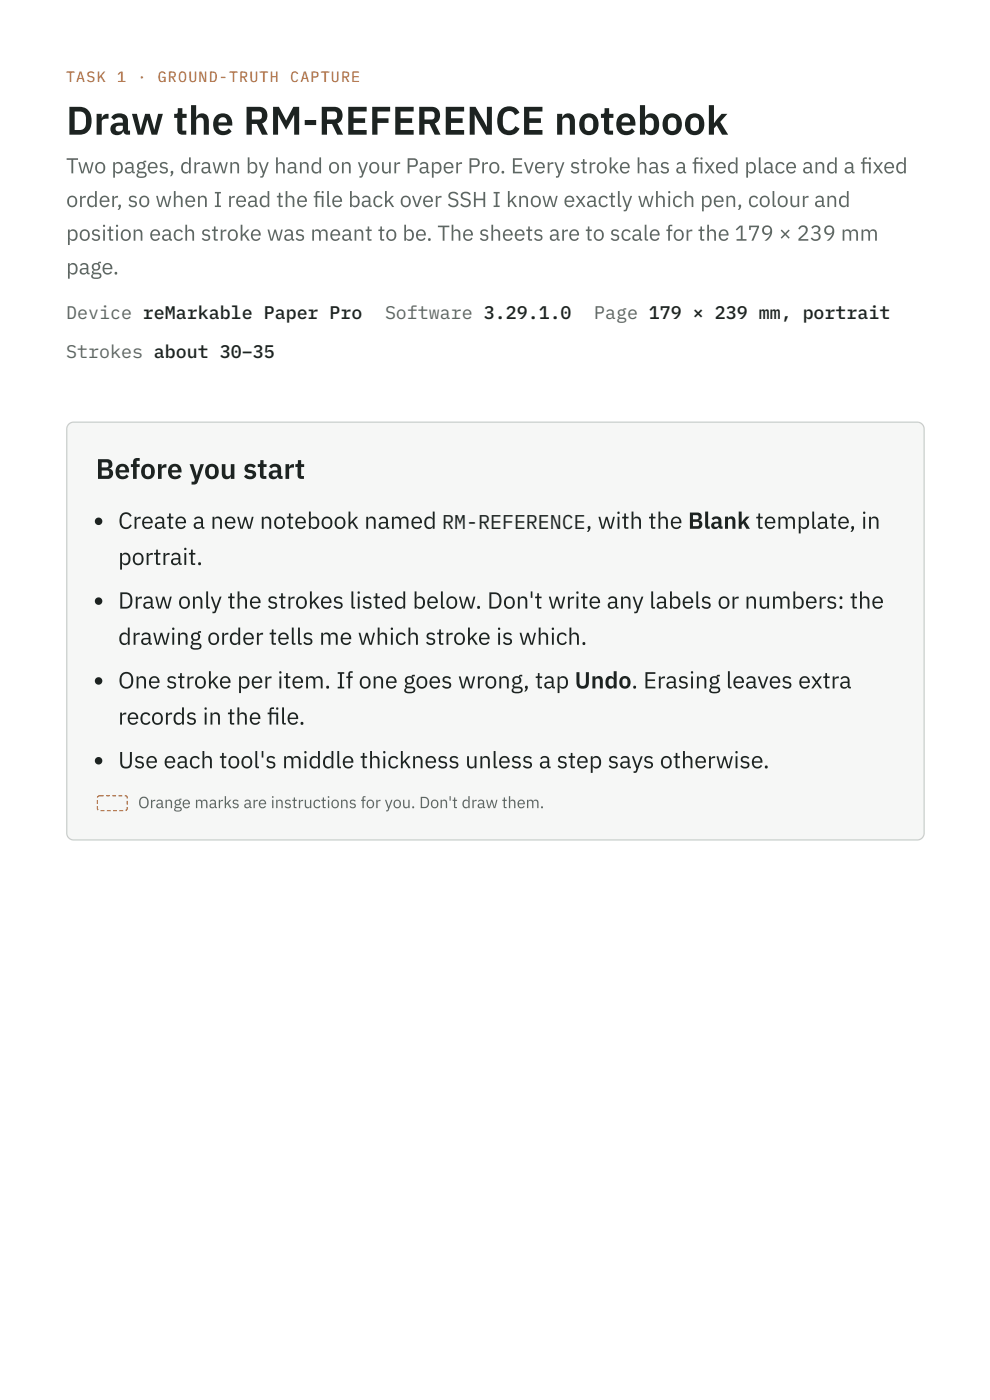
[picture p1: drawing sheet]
<svg xmlns="http://www.w3.org/2000/svg" width="210mm" height="297mm" viewBox="0 0 210 297" stroke-linecap="round" stroke-linejoin="round" font-family="sans-serif">
<defs><g id="words">
<text font-size="8.5" fill="#1d2321" x="14" y="28.6">Draw the RM-REFERENCE notebook</text>
<text font-size="6" fill="#1d2321" x="20.3" y="101.6">Before you start</text>
<g font-size="4.9" fill="#1d2321">
<text x="25" y="112.2">Create a new notebook named</text>
<text x="124.2" y="112.2">, with the Blank template, in</text>
<text x="25" y="119.9">portrait.</text>
<text x="25" y="129.1">Draw only the strokes listed below. Don't write any labels or numbers: the</text>
<text x="25" y="136.8">drawing order tells me which stroke is which.</text>
<text x="25" y="146">One stroke per item. If one goes wrong, tap Undo. Erasing leaves extra</text>
<text x="25" y="153.7">records in the fle.</text>
<text x="56.6" y="153.7">i</text>
<text x="25" y="163">Use each tool's middle thickness unless a step says otherwise.</text>
</g>
<g font-size="4.6" fill="#5d6763">
<text x="14" y="36.8">Two pages, drawn by hand on your Paper Pro. Every stroke has a fxed place and a fxed</text>
<text x="146.7" y="36.8">i</text>
<text x="182.4" y="36.8">i</text>
<text x="14" y="43.9">order, so when I read the fle back over SSH I know exactly which pen, colour and</text>
<text x="66.4" y="43.9">i</text>
<text x="14" y="51.1">position each stroke was meant to be. The sheets are to scale for the 179 × 239 mm</text>
<text x="14" y="58.2">page.</text>
</g>
<text font-size="4.2" fill="#1d2321" x="93.7" y="112.2">RM-REFERENCE</text>
<g font-size="3.9" fill="#5d6763">
<text x="14" y="67.7">Device reMarkable Paper Pro</text>
<text x="81.6" y="67.7">Software 3.29.1.0</text>
<text x="126" y="67.7">Page 179 × 239 mm, portrait</text>
<text x="14" y="75.9">Strokes about 30–35</text>
</g>
<text font-size="3.4" fill="#5d6763" x="29.3" y="171.4">Orange marks are instructions for you. Don't draw them.</text>
<g font-size="3.2" fill="#d9661a">
<text x="14" y="17.5">TASK</text>
<text x="24.8" y="17.5">1</text>
<text x="29.1" y="17.5">·</text>
<text x="33.5" y="17.5">GROUND-TRUTH</text>
<text x="61.5" y="17.5">CAPTURE</text>
</g>
</g></defs>
<path d="M14.6 90l.5-.3 .5-.1h178.9a1.46 1.46 0 0 1 1.4 1.4v85.7a1.46 1.46 0 0 1-1.4 1.5h-178.9a1.46 1.46 0 0 1-1.4-1.5v-85.7l.1-.5z" fill="#f6f7f6"/>
<path d="M14.6 90l.5-.3 .5-.1h178.9a1.46 1.46 0 0 1 1.4 1.4v85.7a1.46 1.46 0 0 1-1.4 1.5h-178.9a1.46 1.46 0 0 1-1.4-1.5v-85.7l.1-.5z" fill="none" stroke="#c9cfcc" stroke-width=".26"/>
<g fill="#1d2321">
<circle cx="20.9" cy="110.6" r=".79"/>
<circle cx="20.9" cy="127.5" r=".79"/>
<circle cx="20.9" cy="144.5" r=".79"/>
<circle cx="20.9" cy="161.4" r=".79"/>
</g>
<path d="M22.5 168.7h.8v.2h-.8zM23.8 168.7h.8v.2h-.8zM25.1 168.7h.8v.2h-.8zM26.5 168.7a.59 .59 0 0 1 .6 .7h-.2l-.1-.3-.3-.2zM26.9 169.9h.2v.8h-.2zM26.9 171.2h.2a.7 .7 0 0 1-.4 .9l-.1-.3 .2-.2zM25.3 171.8h.8v.3h-.8zM24 171.8h.8v.3h-.8zM22.7 171.8h.8v.3h-.8zM21.3 171.8h.8v.3h-.8zM20.5 171h.3l.1 .7-.2 .2-.2-.3zM20.5 169.7h.3v.8h-.3zM20.7 168.9l.5-.2h.8v.2l-1 .1-.2 .2h-.3z" fill="#d9661a"/>
<use href="#words"/>
</svg>
